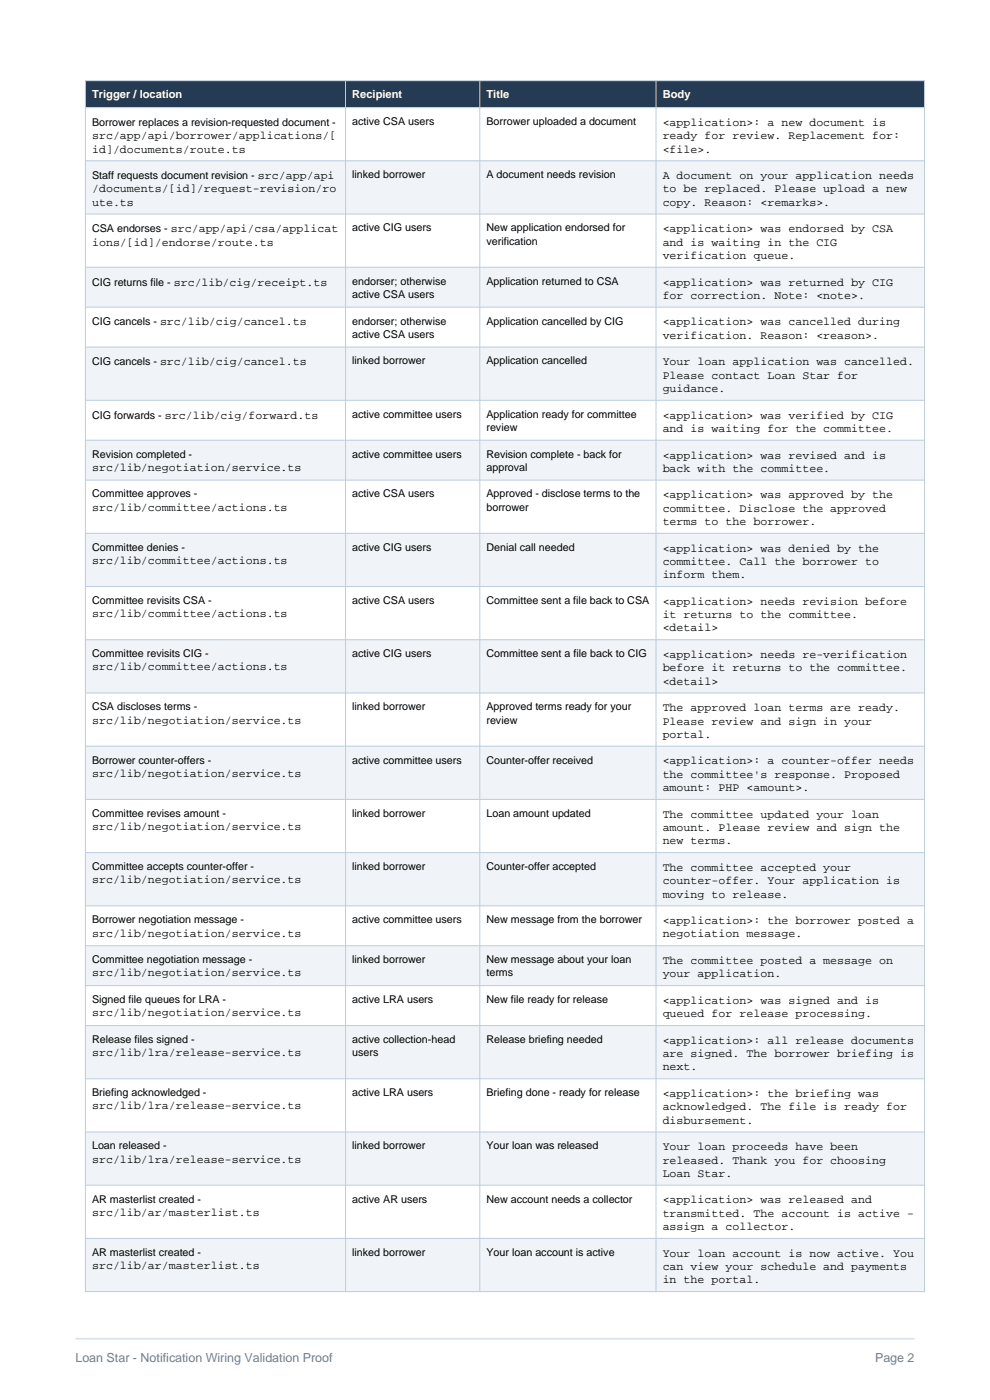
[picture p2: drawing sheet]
<svg xmlns="http://www.w3.org/2000/svg" width="210mm" height="297mm" viewBox="0 0 210 297" stroke-linecap="round" stroke-linejoin="round" font-family="sans-serif">
<defs><g id="words">
<g font-size="2.6" fill="#627d98">
<text x="16" y="289">Loan Star - Notification Wiring Validation Proof</text>
<text x="185.6" y="289">Page 2</text>
</g>
<g font-size="2.5">
<text x="19.5" y="29.5">src/app/api/borrower/applications/[</text>
<text x="140.6" y="26.7">&lt;application&gt;: a new document is</text>
<text x="140.6" y="29.5">ready for review. Replacement for:</text>
<text x="19.5" y="32.4">id]/documents/route.ts</text>
<text x="140.6" y="32.4">&lt;file&gt;.</text>
<text x="19.5" y="40.8">/documents/[id]/request-revision/ro</text>
<text x="140.6" y="38">A document on your application needs</text>
<text x="140.6" y="40.8">to be replaced. Please upload a new</text>
<text x="19.5" y="43.6">ute.ts</text>
<text x="140.6" y="43.6">copy. Reason: &lt;remarks&gt;.</text>
<text x="19.5" y="52.1">ions/[id]/endorse/route.ts</text>
<text x="140.6" y="49.3">&lt;application&gt; was endorsed by CSA</text>
<text x="140.6" y="52.1">and is waiting in the CIG</text>
<text x="140.6" y="54.9">verification queue.</text>
<text x="140.6" y="60.6">&lt;application&gt; was returned by CIG</text>
<text x="140.6" y="63.4">for correction. Note: &lt;note&gt;.</text>
<text x="140.6" y="69">&lt;application&gt; was cancelled during</text>
<text x="140.6" y="71.9">verification. Reason: &lt;reason&gt;.</text>
<text x="140.6" y="77.5">Your loan application was cancelled.</text>
<text x="140.6" y="80.3">Please contact Loan Star for</text>
<text x="140.6" y="83.2">guidance.</text>
<text x="140.6" y="88.8">&lt;application&gt; was verified by CIG</text>
<text x="140.6" y="91.6">and is waiting for the committee.</text>
<text x="19.5" y="99.9">src/lib/negotiation/service.ts</text>
<text x="140.6" y="97.3">&lt;application&gt; was revised and is</text>
<text x="140.6" y="100.1">back with the committee.</text>
<text x="140.6" y="105.7">&lt;application&gt; was approved by the</text>
<text x="19.5" y="108.4">src/lib/committee/actions.ts</text>
<text x="140.6" y="108.6">committee. Disclose the approved</text>
<text x="140.6" y="111.4">terms to the borrower.</text>
<text x="19.5" y="119.7">src/lib/committee/actions.ts</text>
<text x="140.6" y="117">&lt;application&gt; was denied by the</text>
<text x="140.6" y="119.8">committee. Call the borrower to</text>
<text x="140.6" y="122.7">inform them.</text>
<text x="19.5" y="130.9">src/lib/committee/actions.ts</text>
<text x="140.6" y="128.3">&lt;application&gt; needs revision before</text>
<text x="140.6" y="131.1">it returns to the committee.</text>
<text x="140.6" y="134">&lt;detail&gt;</text>
<text x="19.5" y="142.2">src/lib/committee/actions.ts</text>
<text x="140.6" y="139.6">&lt;application&gt; needs re-verification</text>
<text x="140.6" y="142.4">before it returns to the committee.</text>
<text x="140.6" y="145.2">&lt;detail&gt;</text>
<text x="19.5" y="153.5">src/lib/negotiation/service.ts</text>
<text x="140.6" y="150.9">The approved loan terms are ready.</text>
<text x="140.6" y="153.7">Please review and sign in your</text>
<text x="140.6" y="156.5">portal.</text>
<text x="19.5" y="164.8">src/lib/negotiation/service.ts</text>
<text x="140.6" y="162.2">&lt;application&gt;: a counter-offer needs</text>
<text x="140.6" y="165">the committee's response. Proposed</text>
<text x="140.6" y="167.8">amount: PHP &lt;amount&gt;.</text>
<text x="140.6" y="173.5">The committee updated your loan</text>
<text x="19.5" y="176.1">src/lib/negotiation/service.ts</text>
<text x="140.6" y="176.3">amount. Please review and sign the</text>
<text x="140.6" y="179.1">new terms.</text>
<text x="140.6" y="184.8">The committee accepted your</text>
<text x="19.5" y="187.4">src/lib/negotiation/service.ts</text>
<text x="140.6" y="187.6">counter-offer. Your application is</text>
<text x="140.6" y="190.4">moving to release.</text>
<text x="140.6" y="196">&lt;application&gt;: the borrower posted a</text>
<text x="19.5" y="198.7">src/lib/negotiation/service.ts</text>
<text x="140.6" y="198.9">negotiation message.</text>
<text x="19.5" y="207.1">src/lib/negotiation/service.ts</text>
<text x="140.6" y="204.5">The committee posted a message on</text>
<text x="140.6" y="207.3">your application.</text>
<text x="19.5" y="215.6">src/lib/negotiation/service.ts</text>
<text x="140.6" y="213">&lt;application&gt; was signed and is</text>
<text x="140.6" y="215.8">queued for release processing.</text>
<text x="140.6" y="221.4">&lt;application&gt;: all release documents</text>
<text x="19.5" y="224.1">src/lib/lra/release-service.ts</text>
<text x="140.6" y="224.3">are signed. The borrower briefing is</text>
<text x="140.6" y="227.1">next.</text>
<text x="140.6" y="232.7">&lt;application&gt;: the briefing was</text>
<text x="19.5" y="235.4">src/lib/lra/release-service.ts</text>
<text x="140.6" y="235.6">acknowledged. The file is ready for</text>
<text x="140.6" y="238.4">disbursement.</text>
<text x="140.6" y="244">Your loan proceeds have been</text>
<text x="19.5" y="246.7">src/lib/lra/release-service.ts</text>
<text x="140.6" y="246.8">released. Thank you for choosing</text>
<text x="140.6" y="249.7">Loan Star.</text>
<text x="19.5" y="257.9">src/lib/ar/masterlist.ts</text>
<text x="140.6" y="255.3">&lt;application&gt; was released and</text>
<text x="140.6" y="258.1">transmitted. The account is active -</text>
<text x="140.6" y="261">assign a collector.</text>
<text x="19.5" y="269.2">src/lib/ar/masterlist.ts</text>
<text x="140.6" y="266.6">Your loan account is now active. You</text>
<text x="140.6" y="269.4">can view your schedule and payments</text>
<text x="140.6" y="272.2">in the portal.</text>
</g>
<g font-size="2.4" fill="#fff">
<text x="19.5" y="20.9">Trigger / location</text>
<text x="74.7" y="20.9">Recipient</text>
<text x="103.2" y="20.9">Title</text>
<text x="140.6" y="20.9">Body</text>
</g>
<g font-size="2.3">
<text x="19.5" y="26.7">Borrower replaces a revision-requested document -</text>
<text x="74.7" y="26.5">active CSA users</text>
<text x="103.2" y="26.5">Borrower uploaded a document</text>
<text x="19.5" y="38">Staff requests document revision - src/app/api</text>
<text x="74.7" y="37.8">linked borrower</text>
<text x="103.2" y="37.8">A document needs revision</text>
<text x="19.5" y="49.3">CSA endorses - src/app/api/csa/applicat</text>
<text x="74.7" y="49.1">active CIG users</text>
<text x="103.2" y="49.1">New application endorsed for</text>
<text x="103.2" y="51.9">verification</text>
<text x="19.5" y="60.6">CIG returns file - src/lib/cig/receipt.ts</text>
<text x="74.7" y="60.4">endorser; otherwise</text>
<text x="74.7" y="63.2">active CSA users</text>
<text x="103.2" y="60.4">Application returned to CSA</text>
<text x="19.5" y="69">CIG cancels - src/lib/cig/cancel.ts</text>
<text x="74.7" y="68.9">endorser; otherwise</text>
<text x="74.7" y="71.7">active CSA users</text>
<text x="103.2" y="68.9">Application cancelled by CIG</text>
<text x="19.5" y="77.5">CIG cancels - src/lib/cig/cancel.ts</text>
<text x="74.7" y="77.3">linked borrower</text>
<text x="103.2" y="77.3">Application cancelled</text>
<text x="19.5" y="88.8">CIG forwards - src/lib/cig/forward.ts</text>
<text x="74.7" y="88.6">active committee users</text>
<text x="103.2" y="88.6">Application ready for committee</text>
<text x="103.2" y="91.4">review</text>
<text x="19.5" y="97.1">Revision completed -</text>
<text x="74.7" y="97.1">active committee users</text>
<text x="103.2" y="97.1">Revision complete - back for</text>
<text x="103.2" y="99.9">approval</text>
<text x="19.5" y="105.5">Committee approves -</text>
<text x="74.7" y="105.5">active CSA users</text>
<text x="103.2" y="105.5">Approved - disclose terms to the</text>
<text x="103.2" y="108.4">borrower</text>
<text x="19.5" y="116.8">Committee denies -</text>
<text x="74.7" y="116.8">active CIG users</text>
<text x="103.2" y="116.8">Denial call needed</text>
<text x="19.5" y="128.1">Committee revisits CSA -</text>
<text x="74.7" y="128.1">active CSA users</text>
<text x="103.2" y="128.1">Committee sent a file back to CSA</text>
<text x="19.5" y="139.4">Committee revisits CIG -</text>
<text x="74.7" y="139.4">active CIG users</text>
<text x="103.2" y="139.4">Committee sent a file back to CIG</text>
<text x="19.5" y="150.7">CSA discloses terms -</text>
<text x="74.7" y="150.7">linked borrower</text>
<text x="103.2" y="150.7">Approved terms ready for your</text>
<text x="103.2" y="153.5">review</text>
<text x="19.5" y="162">Borrower counter-offers -</text>
<text x="74.7" y="162">active committee users</text>
<text x="103.2" y="162">Counter-offer received</text>
<text x="19.5" y="173.3">Committee revises amount -</text>
<text x="74.7" y="173.3">linked borrower</text>
<text x="103.2" y="173.3">Loan amount updated</text>
<text x="19.5" y="184.6">Committee accepts counter-offer -</text>
<text x="74.7" y="184.6">linked borrower</text>
<text x="103.2" y="184.6">Counter-offer accepted</text>
<text x="19.5" y="195.9">Borrower negotiation message -</text>
<text x="74.7" y="195.9">active committee users</text>
<text x="103.2" y="195.9">New message from the borrower</text>
<text x="19.5" y="204.3">Committee negotiation message -</text>
<text x="74.7" y="204.3">linked borrower</text>
<text x="103.2" y="204.3">New message about your loan</text>
<text x="103.2" y="207.1">terms</text>
<text x="19.5" y="212.8">Signed file queues for LRA -</text>
<text x="74.7" y="212.8">active LRA users</text>
<text x="103.2" y="212.8">New file ready for release</text>
<text x="19.5" y="221.3">Release files signed -</text>
<text x="74.7" y="221.3">active collection-head</text>
<text x="103.2" y="221.3">Release briefing needed</text>
<text x="74.7" y="224.1">users</text>
<text x="19.5" y="232.5">Briefing acknowledged -</text>
<text x="74.7" y="232.5">active LRA users</text>
<text x="103.2" y="232.5">Briefing done - ready for release</text>
<text x="19.5" y="243.8">Loan released -</text>
<text x="74.7" y="243.8">linked borrower</text>
<text x="103.2" y="243.8">Your loan was released</text>
<text x="19.5" y="255.1">AR masterlist created -</text>
<text x="74.7" y="255.1">active AR users</text>
<text x="103.2" y="255.1">New account needs a collector</text>
<text x="19.5" y="266.4">AR masterlist created -</text>
<text x="74.7" y="266.4">linked borrower</text>
<text x="103.2" y="266.4">Your loan account is active</text>
</g>
</g></defs>
<path d="M16 284h178" fill="none" stroke="#d9e2ec" stroke-width=".35"/>
<path d="M18.1 17.1h178v5.7h-178z" fill-rule="evenodd" fill="#243b53"/>
<path d="M18.1 22.8h178v11.3h-178z" fill-rule="evenodd" fill="#fff"/>
<path d="M18.1 34.1h178v11.3h-178z" fill-rule="evenodd" fill="#f0f4f8"/>
<path d="M18.1 45.4h178v11.3h-178z" fill-rule="evenodd" fill="#fff"/>
<path d="M18.1 56.7h178v8.5h-178z" fill-rule="evenodd" fill="#f0f4f8"/>
<path d="M18.1 65.2h178v8.4h-178z" fill-rule="evenodd" fill="#fff"/>
<path d="M18.1 73.6h178v11.3h-178z" fill-rule="evenodd" fill="#f0f4f8"/>
<path d="M18.1 84.9h178v8.5h-178z" fill-rule="evenodd" fill="#fff"/>
<path d="M18.1 93.4h178v8.5h-178z" fill-rule="evenodd" fill="#f0f4f8"/>
<path d="M18.1 101.9h178v11.2h-178z" fill-rule="evenodd" fill="#fff"/>
<path d="M18.1 113.1h178v11.3h-178z" fill-rule="evenodd" fill="#f0f4f8"/>
<path d="M18.1 124.4h178v11.3h-178z" fill-rule="evenodd" fill="#fff"/>
<path d="M18.1 135.7h178v11.3h-178z" fill-rule="evenodd" fill="#f0f4f8"/>
<path d="M18.1 147h178v11.3h-178z" fill-rule="evenodd" fill="#fff"/>
<path d="M18.1 158.3h178v11.3h-178z" fill-rule="evenodd" fill="#f0f4f8"/>
<path d="M18.1 169.6h178v11.3h-178z" fill-rule="evenodd" fill="#fff"/>
<path d="M18.1 180.9h178v11.3h-178z" fill-rule="evenodd" fill="#f0f4f8"/>
<path d="M18.1 192.2h178v8.4h-178z" fill-rule="evenodd" fill="#fff"/>
<path d="M18.1 200.6h178v8.5h-178z" fill-rule="evenodd" fill="#f0f4f8"/>
<path d="M18.1 209.1h178v8.5h-178z" fill-rule="evenodd" fill="#fff"/>
<path d="M18.1 217.6h178v11.3h-178z" fill-rule="evenodd" fill="#f0f4f8"/>
<path d="M18.1 228.9h178v11.2h-178z" fill-rule="evenodd" fill="#fff"/>
<path d="M18.1 240.1h178v11.3h-178z" fill-rule="evenodd" fill="#f0f4f8"/>
<path d="M18.1 251.4h178v11.3h-178z" fill-rule="evenodd" fill="#fff"/>
<path d="M18.1 262.7h178v11.3h-178z" fill-rule="evenodd" fill="#f0f4f8"/>
<g fill="none" stroke="#bcccdc" stroke-width=".21">
<path d="M18.1 17.1h178v256.9h-178zM73.3 17.1v256.9M101.8 17.1v256.9M139.2 17.1v256.9M18.1 22.8h178M18.1 34.1h178M18.1 45.4h178M18.1 56.7h178M18.1 65.2h178M18.1 73.6h178M18.1 84.9h178M18.1 93.4h178"/>
<path d="M18.1 101.9h178M18.1 113.1h178M18.1 124.4h178M18.1 135.7h178M18.1 147h178M18.1 158.3h178M18.1 169.6h178M18.1 180.9h178M18.1 192.2h178M18.1 200.6h178M18.1 209.1h178M18.1 217.6h178"/>
<path d="M18.1 228.9h178M18.1 240.1h178M18.1 251.4h178M18.1 262.7h178"/>
</g>
<use href="#words"/>
</svg>
